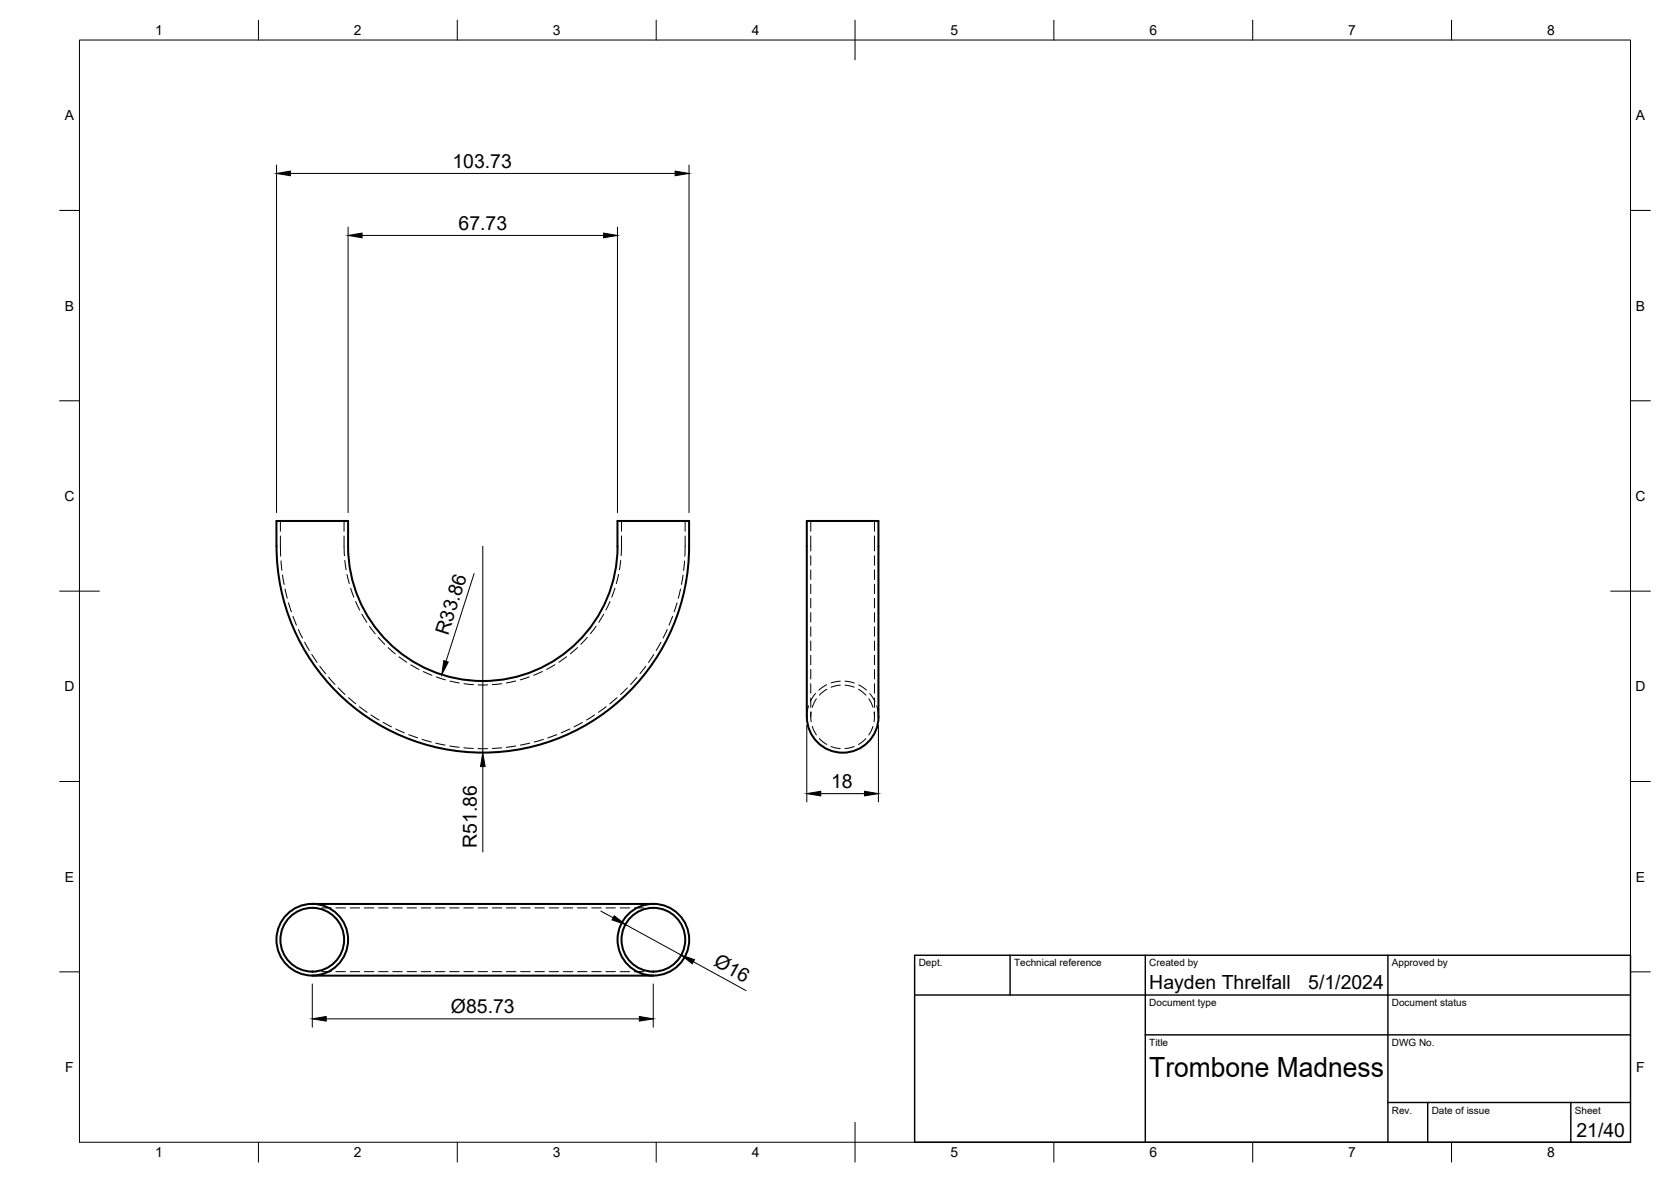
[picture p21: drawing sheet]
<svg xmlns="http://www.w3.org/2000/svg" width="420mm" height="297mm" viewBox="0 0 420 297" stroke-linecap="round" stroke-linejoin="round" font-family="sans-serif">
<defs><g id="words">
<text font-size="7" x="289" y="270.6">Trombone Madness</text>
<g font-size="4.9">
<text x="113.7" y="42.1">103.73</text>
<text x="115.3" y="57.7">67.73</text>
<text x="112.6" y="159.8" transform="rotate(-72 112.6 159.8)">R33.86</text>
<text x="209" y="198">18</text>
<text x="119.9" y="213.1" transform="rotate(-90 119.9 213.1)">R51.86</text>
<text x="179.2" y="242.6" transform="rotate(29 179.2 242.6)">Ø16</text>
<text x="289" y="248.5">Hayden Threlfall</text>
<text x="329" y="248.5">5/1/2024</text>
<text x="113.4" y="254.5">Ø85.73</text>
<text x="396.4" y="285.7">21/40</text>
</g>
<g font-size="3.5">
<text x="39" y="8.8">1</text>
<text x="89" y="8.8">2</text>
<text x="139" y="8.8">3</text>
<text x="189" y="8.8">4</text>
<text x="239" y="8.8">5</text>
<text x="289" y="8.8">6</text>
<text x="339" y="8.8">7</text>
<text x="389" y="8.8">8</text>
<text x="16.3" y="30.2">A</text>
<text x="411.3" y="30.2">A</text>
<text x="16.3" y="78">B</text>
<text x="411.3" y="78">B</text>
<text x="16.2" y="125.9">C</text>
<text x="411.2" y="125.9">C</text>
<text x="16.2" y="173.7">D</text>
<text x="411.2" y="173.7">D</text>
<text x="16.3" y="221.6">E</text>
<text x="411.3" y="221.6">E</text>
<text x="16.4" y="269.4">F</text>
<text x="411.4" y="269.4">F</text>
<text x="39" y="290.8">1</text>
<text x="89" y="290.8">2</text>
<text x="139" y="290.8">3</text>
<text x="189" y="290.8">4</text>
<text x="239" y="290.8">5</text>
<text x="289" y="290.8">6</text>
<text x="339" y="290.8">7</text>
<text x="389" y="290.8">8</text>
</g>
<g font-size="2.5">
<text x="231" y="242.9">Dept.</text>
<text x="255" y="242.9">Technical reference</text>
<text x="289" y="242.9">Created by</text>
<text x="350" y="242.9">Approved by</text>
<text x="289" y="252.8">Document type</text>
<text x="350" y="252.8">Document status</text>
<text x="289" y="262.9">Title</text>
<text x="350" y="262.9">DWG No.</text>
<text x="350" y="279.9">Rev.</text>
<text x="360" y="279.9">Date of issue</text>
<text x="396" y="279.9">Sheet</text>
</g>
</g></defs>
<!-- layer: Visible -->
<g fill="none" stroke="#000" stroke-width=".51">
<path d="M69.5 130.9h18a48.7 48.7 0 0 0 1.2 15.4 33.9 33.9 0 0 0 37.2 24.5 33.9 33.9 0 0 0 29.4-33.5v-6.4h17.9a61.4 61.4 0 0 1-2.8 23.4 51.9 51.9 0 0 1-57.6 34.1 51.9 51.9 0 0 1-43.3-51.1zM202.9 180.1a9 9 0 0 0 9.8 9 9 9 0 0 0 8.2-10.4v-47.8h-18v49.3M78.5 227.2h85.8M78.5 245.2h85.8"/>
<circle cx="78.5" cy="236.2" r="9"/>
<circle cx="78.5" cy="236.2" r="8"/>
<circle cx="164.3" cy="236.2" r="8"/>
<circle cx="164.3" cy="236.2" r="9"/>
</g>
<!-- layer: Hidden -->
<g fill="none" stroke="#000" stroke-width=".25">
<path d="M70.5 134.7l.1 5.1M70.5 130.9v2.6M86.5 134.7l.1 4.9M86.5 130.9v2.6M156.3 134.7l-.1 4.9M156.3 130.9v2.6M172.3 134.7l-.1 5.1M172.3 130.9v2.6M203.9 139.7v2.3M203.9 130.9v2.6M203.9 134.7v3.8M219.9 139.7v2.3"/>
<path d="M219.9 130.9v2.6M219.9 134.7v3.8M70.7 141l.2 2.3M71 144.5l.4 2.4M71.7 148l.5 2.3M72.5 151.5l.8 2.3M73.7 154.9l.8 2.2M75 158.2l1.1 2.1M86.7 140.8l.3 2.4M87.2 144.4l.6 2.3M88.2 147.8l.8 2.3M89.4 151.2l1 2.1"/>
<path d="M91 154.4l1.2 2M92.9 157.4l1.4 1.9M149.9 157.4l-1.5 1.9M151.8 154.4l-1.2 2M153.4 151.2l-1 2.1M154.6 147.8l-.8 2.3M155.5 144.4l-.5 2.3M156.1 140.8l-.4 2.4M167.8 158.2l-1.1 2.1M169.1 154.9l-.9 2.2M170.2 151.5l-.7 2.3M171.1 148l-.6 2.4"/>
<path d="M171.7 144.5l-.4 2.4M172.1 141l-.2 2.3M203.9 157.5v2.4M203.9 154v2.3M203.9 150.4v2.4M203.9 146.8v2.4M203.9 143.2v2.4M219.9 143.2v2.4M219.9 146.8v2.4M219.9 150.4v2.4M219.9 154v2.3M219.9 157.5v2.4"/>
<path d="M76.6 161.4l1.2 2.1M78.4 164.5l1.3 2M80.4 167.4l1.5 1.9M82.6 170.2l1.6 1.8M85 172.9l1.7 1.6M87.6 175.3l1.9 1.6M90.4 177.6l1.9 1.4M93.3 179.7l2 1.2M95.1 160.2l1.6 1.7M97.6 162.8l1.8 1.5M100.3 165.1l2 1.3M103.3 167.1l2 1.1"/>
<path d="M106.4 168.8l2.2 .9M109.7 170.1l2.3 .7M113.1 171.2l2.4 .4M116.6 171.8l2.4 .2M120.2 172.1h2.4M126.2 171.8l-2.4 .2M129.6 171.1l-2.3 .5M133.1 170.1l-2.3 .7M136.4 168.8l-2.2 .9M139.5 167.1l-2.1 1.1M142.5 165l-2 1.4M145.2 162.7l-1.8 1.6"/>
<path d="M147.7 160.2l-1.7 1.7M149.5 179.7l-2 1.2M152.4 177.6l-1.9 1.4M155.2 175.3l-1.9 1.6M157.7 172.9l-1.7 1.6M160.1 170.2l-1.5 1.8M162.4 167.4l-1.5 1.9M164.4 164.5l-1.4 2M166.2 161.4l-1.2 2.1M203.3 177.4l-.4 2.8M203.9 179v1.2M203.9 175.4v2.4"/>
<path d="M203.9 171.8v2.4M203.9 168.2v2.4M203.9 164.7v2.4M203.9 161.1v2.4M204 178.9v2.5M205.1 174.3l-1.3 2M205.3 175.6l-1.1 2.1M207.9 172.1l-2 1.3M207.9 173.2l-1.9 1.5M211.3 172.2l-2.3 .5M211.3 171.2l-2.3 .4M212.5 172.2l2.3 .5"/>
<path d="M212.5 171.2l2.3 .4M215.9 173.2l1.8 1.5M215.9 172.1l2 1.3M218.5 175.6l1 2.1M218.7 174.3l1.3 2M219.8 178.9l.1 1.3M219.9 161.1v2.4M219.9 164.7v2.4M219.9 168.2v2.4M219.9 171.8v2.4M219.9 175.4v2.4M219.9 179v1.2"/>
<path d="M220.4 177.4l.5 2.8M96.3 181.5l2.1 1.2M99.5 183.2l2.2 1M102.8 184.6l2.2 .8M106.2 185.8l2.2 .7M109.6 186.8l2.3 .4M113.1 187.5l2.3 .3M116.6 187.9l2.4 .2M120.2 188.1h2.4M126.1 187.9l-2.3 .2M129.7 187.5l-2.4 .3M133.2 186.8l-2.3 .4"/>
<path d="M136.6 185.8l-2.3 .7M140 184.6l-2.2 .8M143.3 183.2l-2.2 1M146.5 181.6l-2.2 1.1M204.2 182.5l1.1 2.2M206 185.6l1.9 1.5M209 187.6l2.3 .5M214.8 187.6l-2.4 .5M217.7 185.6l-1.9 1.5M219.5 182.5l-1 2.2M219.9 180.2l-.1 1.2M78.5 228.2h1.2"/>
<path d="M80.9 228.2h2.4M84.5 228.2h2.3M88.1 228.2h2.3M91.6 228.2h2.4M95.2 228.2h2.4M98.8 228.2h2.3M102.3 228.2h2.4M105.9 228.2h2.4M109.5 228.2h2.4M113.1 228.2h2.3M116.6 228.2h2.4M120.2 228.2h2.4"/>
<path d="M123.8 228.2h2.4M127.3 228.2h2.4M130.9 228.2h2.4M134.5 228.2h2.4M138.1 228.2h2.3M141.6 228.2h2.4M145.2 228.2h2.4M148.8 228.2h2.4M152.4 228.2h2.3M155.9 228.2h2.4M159.5 228.2h2.4M163.1 228.2h1.2"/>
<path d="M78.5 244.2h1.2M80.9 244.2h2.4M84.5 244.2h2.3M88.1 244.2h2.3M91.6 244.2h2.4M95.2 244.2h2.4M98.8 244.2h2.3M102.3 244.2h2.4M105.9 244.2h2.4M109.5 244.2h2.4M113.1 244.2h2.3M116.6 244.2h2.4"/>
<path d="M120.2 244.2h2.4M123.8 244.2h2.4M127.3 244.2h2.4M130.9 244.2h2.4M134.5 244.2h2.4M138.1 244.2h2.3M141.6 244.2h2.4M145.2 244.2h2.4M148.8 244.2h2.4M152.4 244.2h2.3M155.9 244.2h2.4M159.5 244.2h2.4"/>
<path d="M163.1 244.2h1.2"/>
</g>
<!-- layer: BORDER -->
<g fill="none" stroke="#000" stroke-width=".25">
<path d="M20 10.1h390v276.9h-390zM65 5.1v5M115 5.1v5M165 5.1v5M215 5.1v10M265 5.1v5M315 5.1v5M365 5.1v5M15 52.9h5M410 52.9h5M15 100.7h5M410 100.7h5"/>
<path d="M15 148.6h10M405 148.6h10M15 196.4h5M410 196.4h5M15 244.2h5M410 244.2h5M65 287v5M115 287v5M165 287v5M215 282.1v9.9M265 287v5M315 287v5"/>
<path d="M365 287v5"/>
</g>
<!-- layer: TITLEBLOCK -->
<path d="M230 240.1h180v46.9h-180zM230 250h180M254 240.1v9.9M288 240.1v46.9M349 240.1v46.9M288 260.1h122M349 277.1h61M359 277.1v9.9M395 277.1v9.9" fill="none" stroke="#000" stroke-width=".36"/>
<!-- layer: FD_Dimensions -->
<g fill="none" stroke="#000" stroke-width=".25">
<path d="M69.5 41.5v87.3M73 43.6h96.8M87.5 57.1v71.7M91 59.2h60.7M155.3 57.1v71.7M173.2 41.5v87.3M121.4 137.3v51.9M119.2 144.1l-7.1 22.1M121.4 192.6v21.5M202.9 182.3v19.2M206.4 199.4h11M220.9 182.3v19.2"/>
<path d="M151.1 229l3.1 1.6M157.2 232.3l14.1 7.7M78.5 247.3v10.8M82 256h78.8M164.3 247.3v10.8M174.3 241.7l13.3 7.2"/>
</g>
<path d="M69.5 43.6l3.5-.6v1.2zM87.5 59.2l3.5-.6v1.2zM151.7 58.6l3.6 .6-3.6 .6zM169.8 43l3.4 .6-3.4 .6zM111.6 166l1.1 .4-1.6 3.1zM121.4 189.2l.6 3.4h-1.2zM202.9 199.4l3.5-.6v1.2zM217.4 198.8l3.5 .6-3.5 .6zM154.5 230.1l2.7 2.2-3.3-1.1zM78.5 256l3.5-.6v1.2zM160.8 255.4l3.5 .6-3.5 .6zM171.3 240l3.3 1.2-.5 1z" fill="#000" stroke="#000" stroke-width=".25"/>
<use href="#words"/>
</svg>
